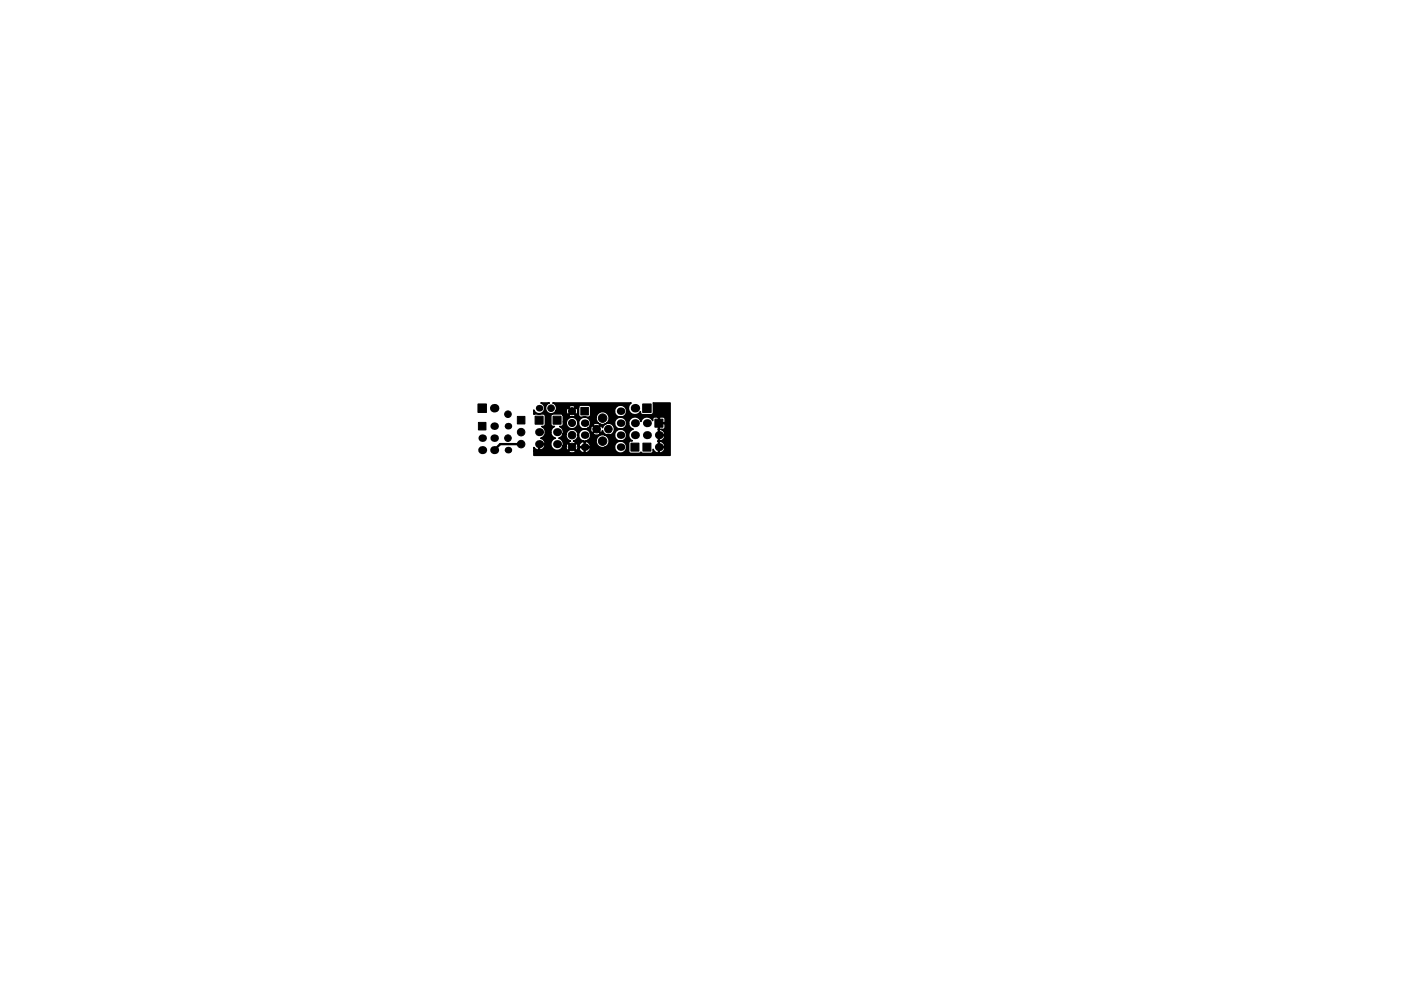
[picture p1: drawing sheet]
<svg xmlns="http://www.w3.org/2000/svg" width="297mm" height="210mm" viewBox="0 0 297 210" stroke-linecap="round" stroke-linejoin="round" font-family="sans-serif">
<g fill="#000" stroke="#000" stroke-width=".21">
<path d="M101.3 85.7h1.8v1.8h-1.8zM101.4 89.6h1.6v1.6h-1.6zM109.7 88.3h1.6v1.6h-1.6zM113.5 88.3h1.6v1.7h-1.6zM117.3 88.3h1.7v1.7h-1.7zM123.2 86.4h1.6v1.6h-1.6zM133.8 94h1.7v1.7h-1.7zM136.3 94h1.7v1.7h-1.7zM136.3 85.7h1.8v1.8h-1.8zM138.9 88.9h1.6v1.7h-1.6z"/>
<circle cx="107.7" cy="93" r=".7"/>
<circle cx="107.7" cy="87.9" r=".7"/>
<circle cx="110.5" cy="91.7" r=".8"/>
<circle cx="110.5" cy="94.2" r=".8"/>
<circle cx="116.8" cy="86.6" r=".7"/>
<circle cx="121.3" cy="94.8" r=".8"/>
<circle cx="121.3" cy="89.7" r=".75"/>
<circle cx="121.3" cy="87.2" r=".75"/>
<circle cx="121.3" cy="92.3" r=".8"/>
<circle cx="126.5" cy="91.1" r=".8"/>
<circle cx="127.8" cy="93.6" r=".9"/>
<circle cx="127.8" cy="88.7" r=".9"/>
<circle cx="129" cy="91.1" r=".8"/>
</g>
<g fill="#000">
<circle cx="102.2" cy="93" r=".8"/>
<circle cx="102.2" cy="95.5" r=".85"/>
<circle cx="104.8" cy="86.6" r=".9"/>
<circle cx="104.8" cy="90.4" r=".8"/>
<circle cx="104.8" cy="93" r=".8"/>
<circle cx="104.8" cy="95.5" r=".85"/>
<circle cx="107.7" cy="90.4" r=".7"/>
<circle cx="107.7" cy="95.5" r=".7"/>
<circle cx="114.3" cy="91.7" r=".85"/>
<circle cx="114.3" cy="94.2" r=".85"/>
<circle cx="114.3" cy="86.6" r=".7"/>
<circle cx="118.1" cy="91.7" r=".85"/>
<circle cx="118.1" cy="94.2" r=".85"/>
<circle cx="124" cy="89.8" r=".8"/>
<circle cx="124" cy="92.3" r=".8"/>
<circle cx="124" cy="94.9" r=".8"/>
<circle cx="131.6" cy="89.8" r=".8"/>
<circle cx="131.6" cy="92.3" r=".8"/>
<circle cx="131.6" cy="94.9" r=".8"/>
<circle cx="131.6" cy="87.2" r=".8"/>
<circle cx="134.6" cy="92.3" r=".85"/>
<circle cx="134.6" cy="89.8" r=".85"/>
<circle cx="134.6" cy="86.6" r=".9"/>
<circle cx="137.2" cy="89.8" r=".85"/>
<circle cx="137.2" cy="92.3" r=".85"/>
<circle cx="139.7" cy="92.3" r=".85"/>
<circle cx="139.7" cy="94.9" r=".85"/>
</g>
<path d="M110.5 94.2h-4.5l-1.2 1.3" fill="none" stroke="#000" stroke-width=".5"/>
<path d="M113.2 87a1.18 1.18 0 0 0 1.9 .4 1.18 1.18 0 0 0-.4-1.9h1.8l-.3 .1a1.18 1.18 0 0 0-.1 1.9 1.18 1.18 0 0 0 1.8-.4h2.2v.4l.1 .4 .2 .1 .7-.8h.3l.7 .8 .2-.1a.94 .94 0 0 0-.2-1.4l-.7 .7h-.3l-.7-.7-.2 .1-.1 .5h-2.2l.1-.7h2.6l.7 .7 .6-.7h.8v1.6l.1 .4 .4 .1 3.2-.1v.6a1.37 1.37 0 0 0 2.2 .8h1.7l.1 .5a1.29 1.29 0 0 0 1.4 .7 1.29 1.29 0 0 0 1.1-1.2h.4l.1 .5 .3 .4 .6 .4h-.2a1.33 1.33 0 0 0-.8 1.2 1.33 1.33 0 0 0 .8 1.2l-.5 .1-.3 .4v1.7l.3 .5h1.9l.4-.3 .4 .3h1.7l.4-.3 .1-.6 .4 .6 .5 .2h.2v-1.1h.2v1.1a.94 .94 0 0 0 1.1-1.1h-1.3v-1.3l-.2-.1 .2-.1v-1.1h.2v1.1l.2 .1-.2 .1v1.1h1.1l.1-.2-.5-.8-.5-.2 .8-.6 .2-.4-.1-.2h-1.3v-2.5h.2l.1 1.2-.1 1.1h1.1a.96 .96 0 0 0-.8-1.1h.5l.3-.2 .1-.9-.1-.1h-1.3v-1.3h.2v1.1h1.1l.1-.1-.1-.9-.3-.2-.8 .1-1-.1-.3 .2-.1 .5-.3-.4a1.34 1.34 0 0 0-2.2 .6 1.33 1.33 0 0 0-1.5-.9 1.33 1.33 0 0 0-1.1 1.3h-.4l-.1-.5a1.29 1.29 0 0 0-1.5-.8 1.29 1.29 0 0 0-1 1.3h-1.7l.3-.3a1.39 1.39 0 0 0-.6-2.1 1.39 1.39 0 0 0-1.9 1h-1.4l.2-.4v-.8h5.1a1.29 1.29 0 0 0 1.8 1.2 1.29 1.29 0 0 0 .4-2.1 1.29 1.29 0 0 0-2.1 .4l-.1 .5h-5.1v-.9l-.3-.3h-1.7l-.4 .1-.1 .3h-.7a.87 .87 0 0 0-1.4 0h-2.6l-.2-.5-.6-.4h16.6a1.37 1.37 0 0 0-.1 2.1 1.37 1.37 0 0 0 2.1-.3v.4l.3 .2h2.1l.3-.4v-2h3.6v11.1h-28.9v-.9h7.3a.92 .92 0 0 0 1.5 0l-.7-.7-.8 .7h-7.3v-.8l.3 .4 .5 .2 .2-.1v-1.1h.2v1.1a.94 .94 0 0 0 1.1-1.1h-1.3v-.2h1.3l.1-.2-.5-.7-.5-.2 .6-.4 .4-.9h1.2a1.28 1.28 0 0 0 1 1.3 1.33 1.33 0 0 0-.6 2.2 1.33 1.33 0 0 0 2.2-.6h.6v.5l.2 .4 .2 .1 .7-.8h.3l.8 .8 .2-.1 .1-.3h.2a.99 .99 0 0 0 1.2 .8v-1h.2v1l.1 .1a.96 .96 0 0 0 .9-1.1h-2.3l-.1 .2h-.2v-.6h.2l.1 .2h1.1v-1.1h.2v1.1h1a.95 .95 0 0 0-1.2-1.1 .99 .99 0 0 0-1.2 .9h-.2l-.1-.5h-.2l-.8 .7h-.3l-.7-.7h-.2l-.2 .5h-.6a1.28 1.28 0 0 0-.9-1.6 1.19 1.19 0 0 0 .9-.9h.6l.2 .9 .8 .6-.4 .1-.1 .2 .8 .8 .7-.8v-.2l-.4-.1 .8-.6 .3-.7a1.27 1.27 0 0 0 .7 1.2 1.27 1.27 0 0 0 1.3-.2h1.7v.6a1.36 1.36 0 0 0 1.9 1h2l.1 .5a1.29 1.29 0 0 0 2.1 .4 1.29 1.29 0 0 0-.4-2.1 1.29 1.29 0 0 0-1.8 1.2h-2l.2-.1a1.37 1.37 0 0 0 .6-1.3 1.37 1.37 0 0 0-.8-1.2h2l.1 .5a1.29 1.29 0 0 0 2.1 .4 1.29 1.29 0 0 0-.4-2.1 1.29 1.29 0 0 0-1.8 1.2l-2.3-.1a1.39 1.39 0 0 0-1.6 1.1h-1.7l.4-.5 .1-.8h.5a.92 .92 0 0 0 1.5 0l-.7-.8-.8 .8h-.5l-.1-.2a1.29 1.29 0 0 0-1.4-.7 1.29 1.29 0 0 0-1 1.2l-.2-.2a1.29 1.29 0 0 0-1.2-1.1 1.29 1.29 0 0 0-1.3 1.1h-.6l-.1-.9-.6-.7 .6-.2 .1-.8h.7a1.23 1.23 0 0 0 1 1.5 1.23 1.23 0 0 0 1.4-1.2h.2l.1 .5a1.28 1.28 0 0 0 1.8 .5h.6v.6l.2 .3 .2 .1 .8-.7h.2l.8 .7 .2-.1 .1-.4 .2 .5a1.29 1.29 0 0 0 2 .1 1.29 1.29 0 0 0-.3-2 1.29 1.29 0 0 0-1.9 .9l-.1-.4-.2-.1-.8 .8h-.2l-.8-.8-.2 .1-.2 .4h-.6l.6-.6h.5l.8 .7 .7-.7a.92 .92 0 0 0-1.5 0h-.5v-.4a1.29 1.29 0 0 0-1.2-1.3 1.29 1.29 0 0 0-1.3 1.3h-.2v-.3a1.24 1.24 0 0 0-1.2-1 1.24 1.24 0 0 0-1.2 1h-.7v-1.4h1.2v.2a.94 .94 0 0 0 1.4-.2l-.7-.7-.7 .7h-1.2l-.4-.3-1.9 .1-.3 .4v1.7l.3 .4 .5 .1-.7 .7-.1 .5h-1.2l-.1-.5-.7-.7 .5-.1 .3-.2v-2.1l-.5-.3-1.9 .1z" fill="#000" stroke="#000" stroke-width=".31"/>
</svg>
